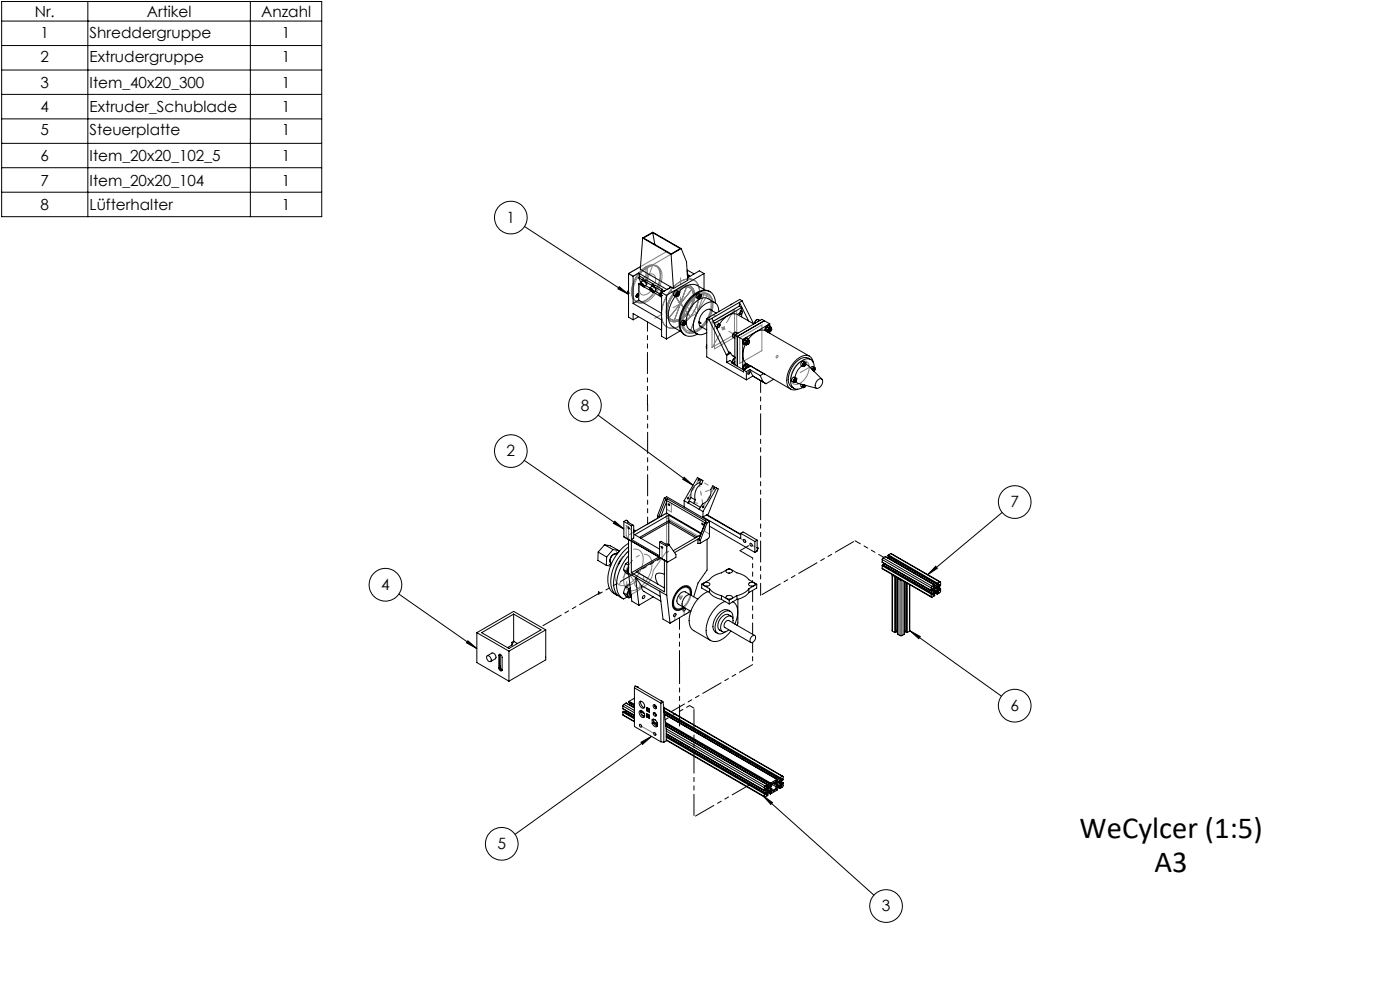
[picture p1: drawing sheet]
<svg xmlns="http://www.w3.org/2000/svg" width="420mm" height="297mm" viewBox="0 0 420 297" stroke-linecap="round" stroke-linejoin="round" font-family="sans-serif">
<defs><g id="words">
<g font-size="9.2">
<text x="323.9" y="251.3">WeCylcer (1:5)</text>
<text x="346.4" y="261.4">A3</text>
</g>
<g font-size="4.7">
<text x="152" y="66.8">1</text>
<text x="174.2" y="123.1">8</text>
<text x="152" y="136.8">2</text>
<text x="303.1" y="152.1">7</text>
<text x="114.4" y="176.9">4</text>
<text x="303.1" y="213.1">6</text>
<text x="149.2" y="254.5">5</text>
<text x="264.5" y="273.2">3</text>
</g>
<g font-size="4.6">
<text x="10.4" y="5.1">Nr.</text>
<text x="44" y="5.1">Artikel</text>
<text x="78.3" y="5.1">Anzahl</text>
<text x="12.2" y="11.3">1</text>
<text x="26.9" y="11.3">Shreddergruppe</text>
<text x="84.6" y="11.3">1</text>
<text x="12.2" y="18.6">2</text>
<text x="26.9" y="18.6">Extrudergruppe</text>
<text x="84.6" y="18.6">1</text>
<text x="12.2" y="26.3">3</text>
<text x="26.9" y="26.3">Item_40x20_300</text>
<text x="84.6" y="26.3">1</text>
<text x="12.2" y="33.7">4</text>
<text x="26.9" y="33.7">Extruder_Schublade</text>
<text x="84.6" y="33.7">1</text>
<text x="12.2" y="40.6">5</text>
<text x="26.9" y="40.6">Steuerplatte</text>
<text x="84.6" y="40.6">1</text>
<text x="12.2" y="48.3">6</text>
<text x="26.9" y="48.3">Item_20x20_102_5</text>
<text x="84.6" y="48.3">1</text>
<text x="12.2" y="55.7">7</text>
<text x="26.9" y="55.7">Item_20x20_104</text>
<text x="84.6" y="55.7">1</text>
<text x="12.2" y="63">8</text>
<text x="26.9" y="63">Lüfterhalter</text>
<text x="84.6" y="63">1</text>
</g>
</g></defs>
<g fill="none" stroke="#808080" stroke-width=".3">
<path d="M195.8 79.5l-2 5.5v-5.1M188.6 82l11.3-6.5 1.4 .7-11.4 6.6zM192 81.4a4.4 4.4 0 0 1 4.9-1.8 4.4 4.4 0 0 1 .8 5.4 7.7 7.7 0 0 1-6 5.7 2.89 2.89 0 0 1-2.3-3.8 10.3 10.3 0 0 1 2.6-5.5zM192.4 81.2a3.7 3.7 0 0 1 4.7-1.2 5.4 5.4 0 0 1-.1 6.3 6.4 6.4 0 0 1-5.5 4.1 3.2 3.2 0 0 1-1.8-4.2 10.1 10.1 0 0 1 2.7-5zM192.7 81.4a4 4 0 0 1 4.8-1.4 4.9 4.9 0 0 1 .4 5.9 7.4 7.4 0 0 1-5.8 5 2.94 2.94 0 0 1-2.2-3.8 10.2 10.2 0 0 1 2.8-5.7zM193.3 83.1a1.98 1.98 0 0 1 3.1-.5 4.5 4.5 0 0 1-3.5 5.8 2.25 2.25 0 0 1-.8-3.3zM194.2 80.2v5M200.8 95.2l6.7-8.4-3.3 4.2 1.9-5.5-4 10.9M201.2 87l5.9 7.9M201.9 86.2a6 6 0 0 1 5.9-2.4 4.5 4.5 0 0 1 1.9 5.4 11.7 11.7 0 0 1-7.2 9.1 3.3 3.3 0 0 1-4.1-3.8 12.4 12.4 0 0 1 3.5-8.3zM202.1 86a5.6 5.6 0 0 1 6-2.1 5.1 5.1 0 0 1 1.5 5.9 11.3 11.3 0 0 1-7.6 8.6 3.3 3.3 0 0 1-3.6-3.8 12.8 12.8 0 0 1 3.7-8.6zM202.7 87.2a3.8 3.8 0 0 1 4.7-1.2 5.1 5.1 0 0 1 .1 6 6.6 6.6 0 0 1-5.7 4.4 3 3 0 0 1-1.8-3.9 9.8 9.8 0 0 1 2.7-5.3z"/>
<path d="M202.8 87.6a3.4 3.4 0 0 1 4.4-1.1 5.3 5.3 0 0 1-.3 6.1 5.1 5.1 0 0 1-5.2 3.3 3.2 3.2 0 0 1-1.3-4.1l1-2.4zM203 87.4a3.2 3.2 0 0 1 4.3-.8 5.8 5.8 0 0 1-.7 6.5 4.8 4.8 0 0 1-5 2.7 3.9 3.9 0 0 1-.9-4.9l1-2zM203.1 86.8a3.3 3.3 0 0 1 4.6-.6 6.4 6.4 0 0 1-.8 6.9 5.4 5.4 0 0 1-5.5 3.2 3.8 3.8 0 0 1-1.2-5 10.2 10.2 0 0 1 2.9-4.5zM207.3 90a4.3 4.3 0 0 1 5.1-1.7 5.1 5.1 0 0 1 .5 6.2 7.7 7.7 0 0 1-6 5.3 3.1 3.1 0 0 1-2.3-4.2 10.3 10.3 0 0 1 2.7-5.6zM207.5 90.1a4.6 4.6 0 0 1 5-1.8 4.5 4.5 0 0 1 1 5.4 8.5 8.5 0 0 1-6 6.2 2.83 2.83 0 0 1-2.8-3.6 10.4 10.4 0 0 1 2.8-6.2zM207.6 90.1a3.8 3.8 0 0 1 4.7-1.3 5.4 5.4 0 0 1 .1 6.3 6.5 6.5 0 0 1-5.6 4.2 2.97 2.97 0 0 1-1.9-3.9 10.1 10.1 0 0 1 2.7-5.3zM209.3 88.6v5.3M211.1 88.4l-4 10.9 2-5.5-4.6 2.7M212.4 88l-3.3 5.8M213.6 96.5l6.7-3.9v7.7l-6.7 3.8zM213.9 94.2l.8 .5M214.2 94.2v.5"/>
<path d="M214.3 96.9l6.7-3.9v7.7l-6.7 3.9zM216.5 98.4h1M216.6 98l.7 .7M217 97.9v1M217.3 98l-.7 .7M221.9 101.2l6.7-3.8v7.7l-6.7 3.8zM224.4 111.7a.37 .37 0 0 1 .4-.4 .37 .37 0 0 1 .3 .4 .37 .37 0 0 1-.3 .4h-.5zM233.1 106.5a.31 .31 0 0 1 .2 .5 .31 .31 0 0 1-.5 .1zM238.9 109.4a2.25 2.25 0 0 1 3.5-.7 5.3 5.3 0 0 1-2.8 6.3 1.71 1.71 0 0 1-1.9-.3 1.71 1.71 0 0 1-.4-1.9l.5-1.8zM242.8 110.1l-2.8 1.6M188.6 158.3l.7 .3M199.6 155l1-.6 9.9 5.7-1 .6z"/>
<path d="M187.1 161l1.5 .8M188.6 160.4l11.4-6.6v11.4l-4 5.8a5.5 5.5 0 0 1-4.2 5.3l-.7-.2-.6-.6-.2-1.2-1.7-2.5v-13.9l-.7-.4v2.9l.7 1.3M190.9 172.7v1.6l-2.9 1.6v-1.6M192 175v1.7l-2.8 1.6v-1.6M193.1 172.6v1.3M197.9 163.6l.7 .4v3.6l1.4 .8M200.1 165.5l.5-.3zM203.6 178.7l1.1-.1-.5 1M203.6 178.7l.8 .5-.2 .4M203.6 177.1a2.08 2.08 0 0 1 3.1-.5 4.5 4.5 0 0 1-3.4 5.8 2.17 2.17 0 0 1-.9-3.3zM203.6 178.7l.6 .9M203.7 176.7a2.13 2.13 0 0 1 3.3-.4 5.1 5.1 0 0 1-3.8 6.5 2.23 2.23 0 0 1-1.2-3.3l.7-1.5z"/>
<path d="M202.4 184.3v1.6l-1.4 .9M205.2 182.7v1.6l1.5-.8M192.2 217.5l4.2 2.5"/>
</g>
<g fill="none" stroke="#000" stroke-width=".3">
<path d="M.5 .5h96v64.4h-96zM.5 13.6h96M.5 6.3h96M26.4 .5v64.4M75.1 .5v64.4M.5 21h96M.5 28.3h96M.5 35.6h96M.5 43h96M.5 50.3h96M.5 57.6h96M157.3 67.9l31.3 20.3"/>
<path d="M192.2 79.9l-3.6 2.1M192.8 71.3l-.7 9.4 9.9 5.8M192.8 71.3l8.5 5M192.8 71.3l3-1.7 8.6 4.9M193.1 71.3l2.7-1.6 8.3 4.8-2.8 1.6zM195.8 69.7l.7 3.6M201.3 76.3l.7 10.2M204.4 74.5l1.6 4 .3 5.5-4.3 2.5M204.4 74.5l-3.1 1.8M185.8 85.9l2.8 2.3-3.2-1.6zM188.5 87l-.1 .5 .2 .3M188.6 87.8h.1"/>
<path d="M188.6 87v.8M188.6 87h-.1M188.6 82v13l1.3 .8M188.6 82l1.3 .8M189.9 95.8v-1.8l8.6 4.9M189.9 82.8v8.1M189.9 90.9l8.6 5M190.9 88.8h.1M190.9 88.9l.3 .2M191.1 88.8h-.2M191.2 88.1l.1 .3M191.2 88.1h.1"/>
<path d="M191.2 88l-.3 .5v.5l.3 .1M191.2 88l.4 .1M191.3 88.4l.3 .2-.4 .5M191.6 81.8l8.5 5M191.6 81.8l-1.7 1M191.6 81.8l.4 1.1M191.6 94.9l-1.7 .9M191.6 83.3l.6 1.4M191.6 83.3l1.1 .6M191.6 83.3l.4-.5 1.1 .7M191.6 85.1l.9 .5M191.6 90l6.9 3.9"/>
<path d="M191.6 85.1v4.9M191.6 90l-1.7 .9M192.2 84.8v.3M192.2 85.1l.6 .7 .5 .1M192.2 84.9h.3a.81 .81 0 0 1 .6 1l-.7-.5zM192.2 84.8l.6-.7 .8 .5 .4 .7-.6 .6M192.2 84.8l.8 .4 .4 .7M192.2 84.8l-.6 .3M192.5 85.4l-.2-.3 .6 .3 .1 .3h-.2M192.5 85.4l.3 .3M192.7 85.2l-.2 .2M192.7 83.9l.1 .2"/>
<path d="M193 85.5l-.2 .2M193.1 83.5l.3 .5-.3 .2M193.1 83.5l-.4 .4M193.2 86l2.2 1.2M193.4 84.3l.1 .2M193.4 84.3l2.1 1.2M193.4 84.3l.4-.4 2.1 1.2M193.6 85.6l1.4 .8M195 86.4v.3M195 86.7l.6 .7 .6 .2M195 86.5l.3 .1a.9 .9 0 0 1 .7 1l-.8-.5zM195 86.4l.6-.6 .7 .3 .5 .8-.6 .7"/>
<path d="M195 86.4l.7 .3 .5 .9M195.3 87l-.1-.3 .6 .4 .1 .2h-.2M195.3 87l.4 .3M195.5 86.8l-.2 .2M195.5 85.5l.1 .3M195.8 87.2l-.1 .1M195.9 85.1l-.4 .4M195.9 85.1l.2 .6M196 87.6l2.2 1.3M196.2 85.6l-.3 .3M196.2 85.9l.1 .3M196.2 85.9l2.1 1.2"/>
<path d="M196.2 85.9l.4-.4 2.1 1.2M196.5 87.2l1.3 .8M197.8 88v.4l.5 .5M197.8 88l.7 .3M198.2 88.7l.3 .2M198.3 87.1l.1 .3M198.4 88.5l-.2 .2M198.5 88.5l-.6-.4a.73 .73 0 0 0 .6 1l-.2-.2M198.5 88.6h.1M198.5 88.6l-.4-.3 .1 .4M198.5 87.7l1.4 .8M198.5 87.7v13.1l1.4 .8"/>
<path d="M198.7 86.7l-.4 .4M198.7 86.7l.3 .6M198.8 87.5l-.4-.1-.6 .6M199 87.2l-.2 .3M199.4 87.1v.1M199.4 87.1h.1M199.9 88.5v13.1M201.3 86.1l-2.8 1.6M202.6 88.8a8.8 8.8 0 0 0-1.6 8.3l1 .9 2.4 1.4M203 88.4l.3 .2M203.1 87.7l.3-.1a.66 .66 0 0 1 .3 .9 .66 .66 0 0 1-.9 .2zM203.2 87.9v.1"/>
<path d="M203.2 88l-.2 .3M203.2 88l.4 .2M203.6 88.2v-.3l-.3-.1-.3 .4v.4h.3M203.6 88.2l-.3 .4M203.7 87.5l.1 .4M203.7 87.5l-.7-.4a.96 .96 0 0 0-.8 1.4l.6 .4M203.7 87.5a.98 .98 0 0 0-.9 1.4M203.7 87.5h.1M203.8 87.9a.9 .9 0 0 1-1 1M204 99.2l-4.1 2.4M205.1 97l.2 .2M205.1 96.6l.4-.2a.55 .55 0 0 1 .1 .7 .55 .55 0 0 1-.7 .2z"/>
<path d="M205.2 96.7l.3 .2M205.5 96.9l-.3-.2-.2 .2 .1 .3h.2M205.5 96.9l-.2 .3M205.6 96.3a.77 .77 0 0 1 0 .8 .77 .77 0 0 1-.7 .4M205.6 96.3h.1M205.6 96.3a.79 .79 0 0 0-.7 1.2M205.6 96.3l-.5-.3a.83 .83 0 0 0-.7 1.2l.5 .3M206.1 82.2l.8 .6M206.1 80.9l2.1 1.2M206.2 81.3l.1 1.9M206.3 82.5l.6 .4M206.3 82.8l.3 .2"/>
<path d="M206.3 83.1h.2M209.6 88.7a.36 .36 0 0 1 .4-.3 .36 .36 0 0 1 .3 .3 .55 .55 0 0 1-.2 .7 .55 .55 0 0 1-.7-.1zM209.7 89.1l.2 .1M209.7 96.6l.3 .2M209.7 96.4l.3 .3M209.8 88.8l.3 .2M210 97.7l2 1.2M210 96.7l.3 .3-.3-.2M210.1 96.6l-.1 .1M210.1 89v-.3h-.3l-.1 .3 .2 .2M210.1 89l-.2 .2M210.2 88.3l.1 .7"/>
<path d="M210.2 88.3h.1M210.2 88.3h-.1a.78 .78 0 0 0-.6 1.2M210.2 88.3l-.5-.3a.79 .79 0 0 0-.7 1.2l.5 .3M210.2 96.7l-.2 .1M210.3 89l-.3 .4-.5 .1M211.2 82l-1.4-.8-3.5 2M211.2 82l-11.3 6.5M211.2 82v4.7M211.6 87l-2.4-1.5a4.7 4.7 0 0 0-5.4 1.8l-.2 .2M212 95.8v.9v-.8M212 95.5v11.5l11.9 6.8M212 95.5l.7 .4"/>
<path d="M212.7 95.9l5.2 10.4M212.8 95l-.3 .2M212.9 92.7l2 1.1M213 87.5a4.4 4.4 0 0 0-5.4 1.2 10.9 10.9 0 0 0-3.6 10l.8 1.2 .8 .5M213.5 95.4l-.8 .5M213.5 95.4l5.2 10.4M213.6 93.1a1.86 1.86 0 0 0-2.8 .7 3.2 3.2 0 0 0-.5 4.2l.4 .1M214.2 96.8l.1 .1M214.3 96.9v.1M214.5 90.7l-2.1-1.2a4 4 0 0 0-4.6 1.9 6.4 6.4 0 0 0-1.4 7l2.7 1.7M214.6 90.8a3.2 3.2 0 0 0-1.5-3.3 3.2 3.2 0 0 0-3.7 .3 11.2 11.2 0 0 0-5.2 10.6 3.1 3.1 0 0 0 5 1.7M214.8 97.9l.5 .2-.2 .4"/>
<path d="M215.5 97.4l.3-.1a.4 .4 0 0 1 .1 .5 .4 .4 0 0 1-.6 .1zM215.6 93.4a2.41 2.41 0 0 0-1.1-2.7 2.41 2.41 0 0 0-2.9 .4 7.9 7.9 0 0 0-3.4 7.8 2.33 2.33 0 0 0 3.8 .8M216 97.5v-.3a.57 .57 0 0 0-.7 .2 .57 .57 0 0 0 .1 .8l.3-.1M219.5 91.2l-.3 .1M220.8 99.6a.95 .95 0 0 0-.9 .5 .95 .95 0 0 0 .1 1M220.8 99.6a.97 .97 0 0 0-.8 1.5M220.8 99.6l.4 .2M221.4 99.8l-.7 .5M221.5 94l.5 .3M221.8 90.6l-8.3 4.8M221.8 90.6v1.2M221.8 90.6l2.8 5.6"/>
<path d="M222.1 93l.5 .2M222.3 93.4h.2a.4 .4 0 0 1 .1 .5 .4 .4 0 0 1-.6 .1zM222.5 92.2l-.7-.4-7.8 4.5M222.5 92.2l-8.2 4.7M222.5 92.2v1M222.5 94.1v.9M222.6 90.2l3.5 6.9-4.8-2.8a3.6 3.6 0 0 0-4.2 1.3l-1.2 1.5-.5-.3M222.6 90.2l-.7-.5-9.9 5.8M222.6 90.2l-.8 .4M222.7 93.6v-.3a.57 .57 0 0 0-.7 .3 .57 .57 0 0 0 .1 .7l.3-.1M227.5 95.8a1.04 1.04 0 0 0-1.1 1.1M227.5 95.8a1 1 0 0 0-1.1 1.1"/>
<path d="M227.5 95.8l.4 .2M228.1 96l-.8 .4M229.3 96.1l-.7-.4-8.1 4.7M229.3 96.1l-8.1 4.7M229.3 96.1l1.6 .9M229.7 98.8l.8 .8M229.7 98.8l.5 .3M229.8 99.3l13.1 7.4M230 98l-.3 .8M230 98l.5 .2M230.1 99.3h-.1M230.2 99.1l.3 .5"/>
<path d="M230.5 98.2l-.3 .9M230.8 97.5a1.14 1.14 0 0 0-1.2 1.6 4.7 4.7 0 0 0-5.1 2.6M230.9 99.3l-.4 .3M230.9 97l-8.1 4.7M230.9 97v.6M230.9 99.3v.6M231 97.8a.86 .86 0 0 0-1-.1 .86 .86 0 0 0-.4 .9l.1 .6M231.2 97.9l-.7 .3M231.2 97.9l.3 .6M231.2 97.9l-.5-.3-.7 .4M231.2 98.6a.3 .3 0 0 1 .2 .4 .3 .3 0 0 1-.5 .1zM231.4 98.5a.51 .51 0 0 0-.8 .1 .51 .51 0 0 0 .3 .7"/>
<path d="M231.4 98.5v-.2a.65 .65 0 0 0-.9 .2 .65 .65 0 0 0 .3 .9l.1-.1M231.5 98.8v-.3a.47 .47 0 0 0-.6 .2 .47 .47 0 0 0 .1 .6h.2M212 103.4v.9v-.8M217.9 106.3l.1 .2M218 106.5v2.1M218 108.6l5.1 2.9v-.6M218.5 105.3l.5 .3M218.7 105.8l-.8 .5M219 105.6l.2 .2M219 105.6l-.3 .2M219.2 105.8l.6 .8 .7 .4M219.2 105.8l-1.2 .7"/>
<path d="M219.7 106.5l.8 .5M219.7 108.5l.2 .4 .4 .1-.3-.2M219.7 108.5l-.7-.4-1 .5M219.7 108.5l-.3 .2 3.7 2.2M219.8 108.4h-.1M220 101.1l.3 .2M220.4 107.2l.1 .1M220.4 107.2v.1M220.5 108.3v.9M220.5 100.6v.9M220.5 107.3a1.03 1.03 0 0 0-.5 1.5M220.5 107.2h-.1"/>
<path d="M220.5 100.4l.7 .4M220.5 100.4v8.9M220.5 107.3l-.7 .8 .2 .7M221.2 100.8v8.9M221.2 100.8l1.6 .9M222.8 101.7v9M223.1 110.9l.8 .5M223.1 102.7l.3 .4M223.1 110.3l.2 .4M223.1 102.7l.5 .2M223.4 101.8l-.3 .9M223.4 109.5l-.3 .8"/>
<path d="M223.4 101.8l.5 .3M223.4 103.1l.5 .3M223.4 109.5l.5 .2M223.6 102.9l.3 .5M223.6 103.3a4.9 4.9 0 0 0 .1 5.5l.2 .1a1.11 1.11 0 0 0-.9 .7 1.11 1.11 0 0 0 .2 1.2 1.2 1.2 0 0 1 .8-1.8M223.9 102.1l-.3 .8M223.9 109.7l-.3 .9-.5-.3M223.9 111.4v2.4M224.2 109.1l13 7.5M224.2 101.4a1.05 1.05 0 0 0-1.2 .5 1.05 1.05 0 0 0 .2 1.2M224.3 103.1l-.4 .3M224.3 109.2l.1 .1"/>
<path d="M224.3 110.2l.4-.2-.4-.1-.4 .5M224.4 101.6a.99 .99 0 0 0-1.2 .2 .99 .99 0 0 0-.1 1.2l.3 .1M224.5 102.5l.2-.1a.33 .33 0 0 1 .1 .5 .33 .33 0 0 1-.5 0zM224.5 111.5l.3-.1a.4 .4 0 0 1 0 .5 .4 .4 0 0 1-.4 .2zM224.5 101.7l-.6 .4M224.5 101.7l.3 .6M224.5 101.7l-.5-.2-.6 .3M224.5 109.4l-.6 .3M224.5 109.4l.4 .5M224.5 109.4l-.5-.3-.6 .4M224.8 102.3a.5 .5 0 0 0-.8 .1 .5 .5 0 0 0 .3 .7M224.8 102.3a.49 .49 0 0 0-.6-.4 .49 .49 0 0 0-.4 .6v.7h.5"/>
<path d="M224.8 109.9a.49 .49 0 0 0-.6-.3 .49 .49 0 0 0-.4 .5l-.1 .4M224.9 102.6l-.1-.2a.42 .42 0 0 0-.5 .2 .42 .42 0 0 0 .2 .5h.1M224.9 110.8l3.2 1.8M224.9 110.8l-1 .6M224.9 110.8l.9 1.9M225.1 109.7l-2 1.2M225.2 109.7l.2 .1M225.2 109.7h.1M225.8 112.7l3.2 1.8M225.8 112.7l-1.9 1.1M225.8 112.7l4 2.3M227 110.8l.4 .1"/>
<path d="M227.3 110.9l-.3-.2 2.1 1.3M228.1 112.6l.9 1.9M229 114.5l.8 .5M229.1 112l.4 .1M229.1 112l-1 .6M232.1 113.7l-2.3 1.3M238.3 114.1l.3 .2M238.4 113.6l.3-.2a.53 .53 0 0 1 .2 .8 .53 .53 0 0 1-.8 .1zM238.5 113.8l.3 .2M238.8 114.3l.6 .6 5.6 1.5M238.8 114l-.3-.3-.2 .3v.3h.3M238.8 114l-.2 .3"/>
<path d="M238.8 113.4l.1 .6M238.8 113.4h.1M238.8 113.4a.79 .79 0 0 0-.7 1.2M238.8 113.4l-.5-.3a.83 .83 0 0 0-.7 1.2l.5 .3M238.9 114l-.2 .4-.6 .2M240.3 115.1v.6l.6 .5M240.6 109.6a4.9 4.9 0 0 0-2.1 3.6M240.9 115.3l-.2 .5 .2 .4M241.1 115.3a.48 .48 0 0 0 0 .9l.6-.7-.4 .6-.4 .1M241.1 115.7l.2 .1M241.1 109.4l.2 .1M241.1 108.9l.4-.2a.53 .53 0 0 1 .1 .7 .53 .53 0 0 1-.7 .2z"/>
<path d="M241.2 115.4l-.1 .5 .2-.1M241.2 115.4l.3 .2M241.2 109l.3 .2M241.5 115.6l-.2 .2M241.5 115.4v.2M241.5 109.2l-.2-.2-.2 .3v.2h.2M241.5 109.2l-.2 .3M241.6 108.6l.1 .7M241.6 108.6h.1M241.6 108.6a.79 .79 0 0 0-.7 1.2M241.6 108.6l-.5-.3a.83 .83 0 0 0-.7 1.2l.5 .3M241.7 109.3l-.4 .4-.4 .1"/>
<path d="M241.7 109.3l.7 .2 4.2 4.2M243.2 107.8a3.2 3.2 0 0 0-4.5 .9 6.5 6.5 0 0 0-1.8 6.7l1.3 1M243.7 110.8v-.1a.37 .37 0 0 1 .5-.4 .37 .37 0 0 1 .2 .5l-.2 .4M243.9 111l.2 .1M244 108.6a2.36 2.36 0 0 0-1.5-2 2.36 2.36 0 0 0-2.5 .4 7.9 7.9 0 0 0-3.6 8.8 2.18 2.18 0 0 0 2.9 .9M244 110.6l.3 .2M244 111.1h.1M244.3 110.1a2.17 2.17 0 0 0-1.1-2.4 2.17 2.17 0 0 0-2.6 .4 7.2 7.2 0 0 0-3.2 7.3 2.1 2.1 0 0 0 3.4 .7M244.3 110.8l-.3-.2-.2 .3M244.3 110.8l-.2 .3M244.3 110.2l.2 .4-.3 .7M244.3 110.2h.1"/>
<path d="M244.3 110.2l-.6-.3-.5 .3M244.3 110.2l-.5 .1-.2 .4M245.1 114.1a.86 .86 0 0 1 .9-.6 .86 .86 0 0 1 .8 .7 1.83 1.83 0 0 1-2 2.1 1.84 1.84 0 0 1 .3-2.2zM157.3 138l29.8 20.5M179.4 124.4l28.5 21M184.4 156.2l2.7 2.3-3.1-1.7zM187.1 156.3v4.6M187.1 156.3l2.3 1.3M188.3 156.1l-.4-.2-.8 .4M188.3 156.1l-.1 .3 1.6 .9M188.3 156.1l.4 .6M188.4 158l.4 .5-.3-.1z"/>
<path d="M189.4 157.6v4.1M189.8 157.3l.3 .2v3.8l-.7 .4M189.8 157.3l-.4 .3M190.1 159.1l.2 .3M190.1 158.7l.2 .3M190.3 159.4l-.2 .1M190.3 159v.4M197.2 154.5l.5 .3M197.2 154.5v.9M197.7 154.8l.2 .1-7.3 4.3-.3-.2M198.3 154.8h-.6M199.3 149.3l.4 .2"/>
<path d="M199.3 149.3l.7-.4 12.8 7.4M199.3 149.3l-2.1 5.2M199.7 149.5l-2 5.3M199.8 149.9l11.8 6.8M199.8 149.9l.2 .5M200 150.4v3.4M200 153.8l10.3 6M200 153.8l-1.7 1M200 150.4l-1.7 4.4M200.2 149.5h-.5M200.2 149.5l11.5 6.7M200.2 149.5l-.4 .4"/>
<path d="M200.6 154.4l-10.2 5.9 7.5 4.3M200.6 154.4l9.7 5.5M200.6 154.4v8.8M205.2 143l2.7 2.4-3.1-1.8zM205.2 150v1.9M205.2 150l1.2 .7M206.4 150.7l3.4 1.9M206.4 150.7l.7-.4 3 1.7M207.3 149.1l-.9 1.6M207.3 149.1l1.3 .7M208.6 149.8l-.5 1.1M209.8 152.6l1.1 .7"/>
<path d="M209.9 144.7a4.1 4.1 0 0 0-2.6 4.4M209.9 144.7l.6 .3M210.4 143.8l-1.2-.7-4 6.9M210.4 143.8l-.5 .9M210.4 143.8l.5 .2-.4 1M210.5 145a4.2 4.2 0 0 0-1.9 4.8M210.6 156.8l.3 .5-.3-.1zM210.9 153.3v1.6M210.9 154.9l11.2 6.5M211.6 156.7l-1.9 5M211.7 156.5l-2 5.2M211.7 156.5l.4 .2"/>
<path d="M211.7 156.2l-.1 .5M211.7 156.2v.3M211.9 154.3l10.3 5.8M211.9 154.3l-1 .6M211.9 154.3l10.3 5.9M212.1 156.7l-2 5.3M212.8 157.7l13.6 7.9M212.8 156.3l-.7 .4M212.8 156.3v4.6l-.3 .5-2.4 1.4M215 146.3l-1.1-.7-.6 1a4.2 4.2 0 0 1-2.6 4.5l-.9 1.5M215 146.3l-4.1 7M215 146.3l.5 .2-3.2 7.9"/>
<path d="M222.2 159.8l.9-.3 4.1 2.4M222.2 159.8v1.5M222.2 159.8l4.2 2.5M300.6 153.6l-22.4 18.7M119.7 178l23.4 16.4M179.5 165.4l2.5 1.5M179.5 165.4l-.1 2.6 2.5 1.4M181.4 163.3l-1.9 2.1M181.4 163.3l2.5 1.4M181.4 163.3l1.7 .3 2.6 1.4M181.9 169.4l1.3 .2M182 166.9l-.1 2.5"/>
<path d="M182.7 169.1l.6 .3M183.3 168.8l.2 .1M183.9 164.7l-1.9 2.2M183.9 164.7l1.8 .3M184.9 165.4l.5 .3M184.9 166a1.78 1.78 0 0 0-1.6 .9 1.78 1.78 0 0 0 0 1.9M184.9 166a1.87 1.87 0 0 0-1.6 2.8M184.9 166l.2 .1M185.7 165v.3M186.2 168l-.5 1M187 170.7l.7 1 .9 .5M187 177.7l.7 .9 1 .6"/>
<path d="M187 170.7l1 .6M187 177.7l1 .5M187.1 160.9l12.9 7.4M187.1 160.9l1.5 .8M187.7 168.9l-.7 1.8M187.7 175.9l-.7 1.8M187.7 168.9l.9 .5M187.7 175.9l1 .5M188 171.3l.6 .8M188 178.2l.7 1M188.6 169.8l-.6 1.5M188.6 170.2a1.42 1.42 0 0 0 0 1.6"/>
<path d="M188.6 161.7h.1M188.6 162.8a13.4 13.4 0 0 0-6.1 12.4 4.1 4.1 0 0 0 2.6 3.2M188.6 163.9a13.7 13.7 0 0 0-5.2 11.9 3.3 3.3 0 0 0 2 2.7M188.6 166.6a12.5 12.5 0 0 0-3.4 10.7l.8 1.3 1.1 .9 1.1-.6M188.6 165.1a12.9 12.9 0 0 0-4.2 11.7l.7 1.3 1.7 1.3M188.6 161.7l.8 .5v9.5M188.6 171.8l2.1 1.2M188.6 161.7v10.1M188.6 171.8l.9 8.4 2.2 1.2M188.6 168.4l-.9 .5M188.7 176.4l-.7 1.8M188.9 175.1l-1.2 .8"/>
<path d="M189.1 176.2l-.4 .2M189.1 176.4a1.7 1.7 0 0 0-.3 2.5l.6-.1-.7 .4M189.2 176.9a1.04 1.04 0 0 0-.2 1.5M189.2 177a.73 .73 0 0 0-.4 .7 .73 .73 0 0 0 .5 .7M189.2 177.4l-.1 .7 .2 .2M189.4 161.7l8.5 4.9v-4.1M190.7 173l7.2 4.2M190.7 173l1.7 2.5M190.7 173l1 8.4M192.4 175.5l.1 .8 .5 .9 5.3 3M192.4 175.5l5.7 3.2M192.9 178.6l.3-.1a.47 .47 0 0 1 .2 .6 .47 .47 0 0 1-.7 .2z"/>
<path d="M196 178.9l-4.3 2.5M197.7 166.9l-8.3 4.8M197.9 162.5l.4-.3 1.5 .9 .9 .2M197.9 162.5l2.1 1.2M197.9 177.2l2.1 1.2M197.9 177.2l1 8.4 2.1 1.2M198.1 167.1l-7.2 4.2 8.4 4.9M198.4 163.8l.3 .1 .1 .4-.3-.1zM199.3 172.1a1.85 1.85 0 0 0-2.6 .3l.1 1.4 .6 1.3M199.3 175.9l-.1 .2M200 168.3h.1M200 163.7v14.7"/>
<path d="M200 168.3l-.7-.4v9.5l-9.9-5.7M200 178.4l1 8.4M200.7 163.3l-.7 .4M200.7 163.3l2.1 2.9v.8l-2.5 1.4-.3-.1M203.4 176.9a2.44 2.44 0 0 1 3.6-.8l.4 1.1v1.2a1.67 1.67 0 0 0-2.4 1.2 1.63 1.63 0 0 0 .2 2.5 1.97 1.97 0 0 1-3.3-.2 5.5 5.5 0 0 1 1.5-5zM206.2 175.9l.2 .1M207.2 178.3l2.1 1.3M208.7 161.2l-8.1-4.7-8.3 4.8M209.1 160.9l-8.5-4.9-8.8 5.1M209.4 162.9h.1M209.4 161.6l.3 .1M209.4 161.6l-7 4"/>
<path d="M209.4 161.6v1.3M209.7 161.7l.4 .3M210.1 162v.8M210.1 162.8l-.7 .1M210.1 160.3l-8.1 4.8M210.5 175.1l2.4-1.4a5.9 5.9 0 0 1 3.5-2l2.4-1.3 2.3 1.3a5.9 5.9 0 0 1 3.5 2l2.4 1.4M210.5 175.1l2.4 1.4M210.5 175.1v1.1l2.4 1.4M211.1 174.8a1.2 1.2 0 0 1 1.9 .4 1.09 1.09 0 0 1-1.1 .5 1.09 1.09 0 0 1-.9-.7zM211.8 175.7h.3M212.1 161.6v9.2l-2.7 3.9-1.3 4.2M212.4 177.3a9.6 9.6 0 0 0-5.4 10.2l.9 1.4 5.3 3.1"/>
<path d="M212.9 176.5a5.9 5.9 0 0 0 3.5 2M212.9 177.6a5.9 5.9 0 0 0 3.5 2M212.9 176.5v1.1M216.4 178.5l2.4 1.3M216.4 179.6l2.4 1.4M216.4 178.5v1.1M217.9 178.7a1.16 1.16 0 0 1 1.8 .4 1.09 1.09 0 0 1-1 .5 1.09 1.09 0 0 1-.9-.7zM217.9 170.9a1.18 1.18 0 0 1 1.8 .3 1.09 1.09 0 0 1-1 .6 1.09 1.09 0 0 1-.9-.7zM218.6 179.6h.3M218.6 171.8h.3M218.8 179.8v1.2M221.1 178.5l-2.3 1.3"/>
<path d="M221.1 179.6l-2.3 1.4M221.1 178.5v1.1M221.4 179.6v7.1l-.3 .7M222.2 161.3l-.1 .1M223 161.7a.52 .52 0 0 1 .6 .3 .52 .52 0 0 1-.1 .6l-.5-.4zM224.6 176.5a5.9 5.9 0 0 1-3.5 2M224.6 177.6a5.9 5.9 0 0 1-3.5 2M224.6 176.5v1.1M224.7 174.8a1.2 1.2 0 0 1 1.9 .4 1.09 1.09 0 0 1-1.1 .5 1.09 1.09 0 0 1-.9-.7zM225 162.8a.52 .52 0 0 1 .6 .3 .52 .52 0 0 1-.1 .6l-.5-.4zM225.4 175.7h.3M226.4 162.3v3.3"/>
<path d="M227 165.2l-.6 .4M227 175.1l-2.4 1.4M227 175.1v1.1l-2.4 1.4M227.2 164l.1 .1M227.2 161.9l-.8 .4M227.2 161.9v2.6l.1-.1M227.2 164.1h.1M227.2 164.1l.1 .3M227.3 164.1l.1 .3M227.3 164.4h.1M227.3 164.4l-.3 .8M227.4 164.4l-.4 .8"/>
<path d="M264.7 168.5l14.7 8.6M264.7 170.3l14.7 8.7M264.7 167.7l14.7 8.5M264.7 168.5l14.7 8.4M264.7 167.7v.8M264.7 169.5v.8M264.7 169.5l14.7 8.5M264.7 170.3l14.7 8.5M264.8 169.4l-.1 .1M264.8 169.4l14.7 8.4M264.9 169.3h.1M264.9 169.3l14.7 8.5"/>
<path d="M264.9 169.3l-.1 .1M264.9 167.2l-.2 .5M264.9 167.2l14.7 8.5M265.4 169.1l-.2 .4M265.4 169.1l14.7 8.5M265.5 169l-.1 .1M265.6 166.8l14.8 8.5M265.6 166.8l-.7 .4M265.6 166.8l14.7 8.5M266.4 166.6h.1M266.4 166.6l14.7 8.5M266.4 166.5l14.7 8.5"/>
<path d="M266.4 166.5v.1M266.5 166.3l-.1 .2M266.5 167.2v.1M266.5 166.3l14.7 8.5M266.5 167.2l14.7 8.5M266.7 166.8l-.2 .4M267.2 165.9l14.9 8.5M267.2 165.9l-.7 .4M267.2 165.9l14.7 8.5M267.6 172.3l.2 16.9M267.7 172.2l.1 .2M267.8 172.4l.6 .4"/>
<path d="M267.8 172.4v16.8M268.4 172.8h.2M268.4 172.8v16.8M268.6 172.8v16.8M269.2 173.1v16M269.3 173.3v16.8M269.3 173.4l.7 .3M269.4 173.2l-.1 .2M270 173.7l.4 .1M270 173.7v16.8M270.6 173.9v16.6M271.3 174.3v15.8"/>
<path d="M271.4 174.4v14.7M271.9 174.6v14.9M272 174.7v14.9M272.2 174.8v14.8M272.8 175.2v14M272.9 175.3v13.7M279.4 176.2v.7M279.4 178v.8M279.5 177.8l-.1 .2M279.6 177.8h.1M279.6 177.8h-.1M279.6 177.8v.4l.2-.1"/>
<path d="M279.6 176.8l.6 .4M279.6 178l.2 .1M279.6 175.7l-.2 .5M279.6 176.5l.6 .3M280 178.4h.1M280 175.8l.6 .4M280.1 177.6l-.3 .5M280.2 177.2l-.1 .4M280.2 176.8l-.5-.4-.1 .5h-.2M280.2 176.8v.4M280.3 175.3l.1 .2-.4 .5 .6 .2M280.3 175.3l-.7 .4"/>
<path d="M280.3 175.6l.6 .4M280.4 178.3h.1M280.4 178.3l-.3-.2 .3 .2M280.4 177.6l.8 .4M280.4 178.3l-.3 .1M280.4 177.6l.7 .4M280.4 178.3v.3l-.8 .4-.2-.2M280.5 177.5l.6 .4M280.5 177.4l.7 .4M280.6 176.4l.3-.1a.35 .35 0 0 1 .1 .5 .35 .35 0 0 1-.5 .1zM280.7 169.7l.5 .6-3 2zM280.8 177.3l.6 .3"/>
<path d="M280.9 176l-.3 .2M281.1 175l.5-.1v.2M281.1 177.9v.1M281.2 177.8l-.1 .1M281.2 175.7l-.3 .3M281.2 174.8l-.1 .2M281.3 176.1l.6 .4M281.3 176.5l.6 .3M281.3 176l.7 .4M281.3 175.9l.9 .5M281.3 175l.3 .1M281.3 175.9l.7 .5"/>
<path d="M281.4 177.6l.2-.3-.6-.1-.6 .4-.3 .8M281.4 177.6l-.2 .2M281.6 175.1l-.4 .6M281.6 175.4l.3 .2M281.8 175.2h.1M281.9 174.4l.3 .1v.9l-.3 .2M281.9 175.2h-.1l-.5 .9v.7l.5 .3 .1-.3M281.9 174.4l-.7 .4M281.9 175.2v.4M281.9 176.5v.3M282 176.4l-.1 .1M282 176.4l.2 .8-.2 .4-.9 .4"/>
<path d="M282 176.4h.1M140.4 192l2.7 2.4-3.2-1.8zM143.1 189.6l9.6 5.6M143.1 189.6v9l9.6 5.5M144.5 189.6l9.6-5.6 8.2 4.8-9.6 5.5zM146.1 196.6a1.06 1.06 0 0 1 1.1 .5 1.06 1.06 0 0 1-.2 1.2 1.29 1.29 0 0 1-.9-1.7zM146.2 196.5l1.4-.8a1.16 1.16 0 0 1 1 1.7l-1.4 .9M149.6 196.4l.1-.2a.64 .64 0 0 1 .7 .1 .64 .64 0 0 1 .2 .7v3.9a.66 .66 0 0 1-.7 0 .66 .66 0 0 1-.3-.7M149.6 196.4v3.8M149.9 196.3l-.3 .1M149.9 196.3v3.7M149.9 196.1v.2"/>
<path d="M150 199.6l.6 1.2M150 196.1v3.5M150 199.6l-.1 .1M152.7 195.2v8.9M153.6 193.3l-1.3 .8M154.1 192.2h.1M154.1 184v8.2M154.1 192.2l-.5 .3v.8M154.1 192.2l1.1 .7M154.1 192.2l-.5 1.1M163.7 188.8v9l-11 6.3M163.7 188.8l-11 6.4"/>
<path d="M163.7 188.8l-9.6-5.6-11 6.4M202.3 184l.2-.1a.43 .43 0 0 1 .2 .6 .43 .43 0 0 1-.7 .1zM202.5 182.3l.2 .2M205.1 182l-1.6-.9a2.51 2.51 0 0 1 1.5-3.8h.5l1.7 1a1.73 1.73 0 0 0-2-2.4 5 5 0 0 0-2.8 6.2 1.83 1.83 0 0 0 2.6-.1l2.3 1.2M205.1 182.3l.3-.1a.47 .47 0 0 1 .1 .6 .47 .47 0 0 1-.6 .2zM206.8 183l-.1 .5-5.7 3.3M217.5 180.3a9.7 9.7 0 0 0-5.4 10.1 2.71 2.71 0 0 0 4.3 1.3l1.9-1.5 1-1.1M219.1 183.2a2.74 2.74 0 0 0-4.1 1.3 3.7 3.7 0 0 0-.3 4.9l.6 .4M219.4 184.7l-.9-.5a3.1 3.1 0 0 0-3.2 3.4l.2 .9 1.2 .8M219.8 186.7a1.34 1.34 0 0 0-.3-1.9 1.34 1.34 0 0 0-1.9 .4 3.2 3.2 0 0 0-1 4 1.58 1.58 0 0 0 2-.5M219.9 185.4a1.72 1.72 0 0 0-.7-2.1 1.72 1.72 0 0 0-2.2 .2 5.3 5.3 0 0 0-2.3 5.7 1.72 1.72 0 0 0 2.9 .2M219.9 180.4v-.1a4.3 4.3 0 0 1 1.1 5.2l-.5 1.5"/>
<path d="M225.5 190.8a.69 .69 0 0 1 1-.3 .69 .69 0 0 1 .1 1.1 .98 .98 0 0 1-1.6 .7v-.7zM226.4 190.5l-7.7-4.5a1.4 1.4 0 0 0-1.2 2.1l7.7 4.4M267.8 189.2l.6 .4M268.4 189.6h.2M268.7 189.1h.5M269.2 189.1h.1M269.3 190v.1M269.3 190.1l.7 .4M270 190.5h.6M271.3 190.1l-.7 .4M271.3 190v.1M271.3 189.1h.1"/>
<path d="M271.4 189.1h.5M271.9 189.5h.1M271.9 189.5l.1 .1M272 189.6h.2M272.8 189.2l-.6 .4M272.9 189l3.2 1.8-.5 .6zM272.9 189l-.1 .2M272.9 189l27.5 19.6M149.9 200l.1 .5 .6 .5M149.9 200l-.3 .2M186.9 212.4l3.4 2M186.9 214.2l3.4 2.1"/>
<path d="M186.9 211.6v.8M186.9 213.4v.8M186.9 211.6l3.4 2M186.9 212.4l3.4 1.9M186.9 213.4l3.4 2M186.9 214.2l3.4 2M187 213.3l-.1 .1M187 213.3l3.3 1.9M187.1 213.2l3.2 1.8zM187.1 213.2l-.1 .1M187.1 211.1l-.2 .5M187.1 211.1l3.2 1.8"/>
<path d="M187.6 213l-.2 .4M187.6 213l2.7 1.5M187.7 212.9l-.1 .1M187.8 210.7l2.5 1.4M187.8 210.7l-.7 .4M187.8 210.7l2.5 1.5M188.6 210.5h.1M188.6 210.5l1.7 1M188.6 210.4v.1M188.6 210.4l1.7 .9M188.7 210.2l-.1 .2M188.7 211.1v.1"/>
<path d="M188.7 210.2l1.6 .9M188.7 211.1l1.6 .9M188.9 210.7l-.2 .4M190.3 206.2l8 4.5M190.3 206.2v11.5l8 4.6M190.3 209.3l-1.6 .9M191.2 205.9h.1M191.2 205.9l7.1 4.1M191.2 205.9l-.7-.3-.2 .6M191.9 210.3a1.23 1.23 0 0 1 1.3 .6 1.23 1.23 0 0 1-.2 1.4 1.5 1.5 0 0 1-1.1-2zM191.9 213a1.31 1.31 0 0 1 1.3 .6 1.31 1.31 0 0 1 0 1.4 1.41 1.41 0 0 1-1.3-2zM191.9 217.1a.44 .44 0 0 1 .6 .3 .44 .44 0 0 1-.3 .5l-.4-.4z"/>
<path d="M192.2 213.2l1.1 .6M192.2 213.3l1.1 .6M192.2 213.1l.9 .5M192.2 210.1a1.67 1.67 0 0 0 1.1 2M192.2 212.9a1.63 1.63 0 0 0 1.1 1.9M192.5 214.2l.9 .5M194 213h.1M194 214.8h.1M194 212l.8 .5v1l-.8-.5zM194 213.9l.8 .4v1l-.8-.5zM194 214.8l.8 .5M194.4 212.7l-.4 .3"/>
<path d="M194.4 212.7l.4 .3M194.4 212.2v.5M194.4 214.1v.5l-.4 .2M194.4 214.3l.4 .3M194.8 214.7l-.4-.2 .4 .3M195.7 215.7a1.04 1.04 0 0 1 1.5 .9v1.1a1.11 1.11 0 0 1-1.5-.9M195.7 215.7v1.1M195.9 215.5l-.2 .2M196 213.7a.5 .5 0 0 1 .6 0 .5 .5 0 0 1 .2 .5v.4a.53 .53 0 0 1-.5 0 .53 .53 0 0 1-.3-.5M196 213.7v.4M196.1 211.2a.69 .69 0 0 1 .7 .4 .69 .69 0 0 1-.3 .8 .94 .94 0 0 1-.4-1.2zM196.1 216.6l.5 .7 .6 .3"/>
<path d="M196.1 216.6l-.4 .2M196.1 215.5v1.1M196.1 216.3l1.1 .6M196.1 216.6l1.1 .6M196.2 219.5a.44 .44 0 0 1 .5 .3 .44 .44 0 0 1-.3 .6l-.3-.5zM196.2 215.6l.4 .2M196.3 213.6l-.3 .1M196.4 211.2l.1 .6 .4 .4M196.4 211.3l.3 .2M196.4 213.8l.4 .5M196.4 213.8l-.4 .3M196.4 213.6v.2"/>
<path d="M196.4 211.6l.5 .3M196.5 211.8l.4 .2M198.3 210h.1M198.3 210.7v11.6M198.3 210l.6 .4M198.9 210.4l.2 1.6M198.9 210.4l-.6 .3M199.1 212l35.8 20.7M199.1 212v10.5M199.1 212l.8 6.8v3.2l-.8 .5M199.2 212.2l35.5 20.5M199.2 213l34.8 20"/>
<path d="M199.3 213.4l34.6 20M199.3 213.3l34.6 20M199.4 214l34.6 19.9M199.4 214.1l33.8 19.5M199.4 214.1l33.7 19.5M199.6 216.5l31.6 18.2M199.7 216.7l31.4 18.2M199.7 217.6l30.6 17.6M199.7 217.6l30.5 17.6M199.7 217.4l31.5 18.2M199.8 218.4l29.8 17.2M199.9 219.9l29.4 17"/>
<path d="M199.9 219.1l29.4 17M192.3 222.5l3.1-1.8-2.6 2.4zM195.4 220.7l-40.9 29.3M198.3 222.3l.8 .2M199.9 220.6l29.6 17.1M199.9 221.9l29.5 17M199.9 221l29.4 16.9M199.9 220.7l29.5 17M199.9 221.7l29.4 17M199.9 220.1l30.2 17.4M228.8 238.4l2.9 2.1-.5 .6zM228.8 238.4l33.4 29.9"/>
<path d="M229.3 236.1v.8l.3-.1 .1-.6 .5 .5M229.3 237.9v.8M229.4 237.7l-.1 .2M229.5 237.7l.1 .4 .1-.1M229.5 237.7h-.1M229.6 236.7l.6 .4M229.6 237.9l.1 .1M229.6 235.6l-.3 .5M229.6 236.3l.6 .4M229.9 238.3h.1M229.9 235.7l.6 .4M230 238l.3 .2"/>
<path d="M230.1 237.5l-.4 .5M230.2 237.1l-.1 .4M230.2 236.7v.4M230.2 235.2l.2 .2-.5 .5 .6 .2M230.2 235.2l-.6 .4M230.2 235.5l.7 .4M230.3 238.2v.2l-.7 .5-.3-.2M230.3 238.2l-.3 .1M230.4 237.4l.7 .4M230.5 237.3l.6 .4M230.6 236.3l.2-.1a.36 .36 0 0 1 .1 .5 .36 .36 0 0 1-.5 0zM230.8 237.1l.6 .4"/>
<path d="M230.9 235.9l-.4 .2M231.1 235h.1M231.1 235l-31.4-18.1 31.4 18.1M231.1 237.9l-.8-.4 .8 .4M231.1 234.9v.1M231.1 237.8v.1M231.1 237.7v.1M231.1 235l.3-.2 .1 .2M231.2 235.6l-.3 .3M231.2 234.7l-.1 .2M231.2 236.2l1.1 .7M231.3 234.9l.2 .1"/>
<path d="M231.4 237.5l.1-.2-.4-.3-.6 .3-.6 .9 .1 .1M231.4 237.5l-.3 .2M231.5 235l-.3 .6M231.7 235.1l1.2 .8M231.9 234.8l1.1 .6M232.1 234.5l.9 .6M232.7 236.6l.1 .1M232.8 234.1l.6 .4M232.8 236.4l.4 .1M232.9 236.3l.3 .2M232.9 235.9l-.6 1M233 235.4l-.1 .5"/>
<path d="M233 235.1l-.1-.3-.7-.4-.9 1.4v.9l.7 .4 .3-.2M233 235.1v.3M233 233.9l.7 .3M233.1 233.6l.1 .2-.5 .5 .7 .2M233.1 233.6l-1.9 1.1M233.1 235.9l.8 .4M233.2 236.5l-.1 .4-2 1M233.2 236.5l-.4 .2M233.2 235.8l.7 .5M233.2 235.8l.7 .3M233.3 235.7l.6 .3M233.3 234.8l.3-.2a.36 .36 0 0 1 .2 .5 .36 .36 0 0 1-.6 0z"/>
<path d="M233.6 235.5l.6 .4M233.7 234.2l-.3 .3M233.9 233.3v.1M233.9 236.1v.2M233.9 233.4l.4-.2v.2M233.9 236v.1M234 233.9l-.3 .3M234 233l-.1 .3M234 234.7l.7 .4M234.1 234.4l.6 .3M234.1 234.3l.6 .4M234.1 233.3l.2 .1"/>
<path d="M234.1 234.2l.7 .4M234.1 234.1l.8 .5M234.2 235.9l.2-.3-.7-.2-.6 .5-.3 .8M234.2 235.9l-.3 .1M234.3 233.4l-.3 .5M234.4 233.6l.3 .3M234.6 233.4l.1 .1M234.7 232.7l.3 .1v.8l-.3 .2M234.7 232.7l-.7 .3M234.7 233.5h-.2l-.5 1 .2 .6 .4 .2 .1-.2M234.7 233.5v.3M234.7 234.7v.4"/>
<path d="M234.7 234.7h.1M234.8 234.6l.1 1.1-1 .6M234.8 234.6l-.1 .1"/>
<circle cx="153.3" cy="65.2" r="4.9"/>
<circle cx="191.1" cy="88.5" r=".27"/>
<circle cx="153.3" cy="135.2" r="4.9"/>
<circle cx="175.5" cy="121.5" r="4.9"/>
<circle cx="200.7" cy="151.2" r=".25"/>
<circle cx="206.4" cy="149.3" r=".23"/>
<circle cx="209.6" cy="143.8" r=".22"/>
<circle cx="210.9" cy="151.9" r=".23"/>
<circle cx="214.2" cy="146.4" r=".23"/>
<circle cx="304.4" cy="150.5" r="4.9"/>
<circle cx="115.6" cy="175.2" r="4.9"/>
<circle cx="304.4" cy="211.5" r="4.9"/>
<circle cx="150.5" cy="252.9" r="4.9"/>
<circle cx="265.8" cy="271.5" r="4.9"/>
</g>
<path d="M213.6 89.6a2.84 2.84 0 0 0-4.7-1.1 9.6 9.6 0 0 0-4.2 9.7 2.84 2.84 0 0 0 4.6 .9 9.8 9.8 0 0 0 4.3-9.5" fill="none" stroke="#808080" stroke-width=".3" stroke-dasharray="30.5 1.3 1.3 1.3" stroke-dashoffset="15.6" stroke-linecap="butt"/>
<path d="M189.4 177a7.6 7.6 0 0 0 5.9-5.9 3.7 3.7 0 0 0-1.3-4.9 5.7 5.7 0 0 0-5.7 3.7 6 6 0 0 0-.4 6.5l.6 .5 .9 .1M190.7 173.2a4.2 4.2 0 0 1-5.2 1.9 5.2 5.2 0 0 1-.1-6.2 6.3 6.3 0 0 1 5.8-4.3 3.3 3.3 0 0 1 1.6 4.4l-.8 2.2-1.3 2" fill="none" stroke="#808080" stroke-width=".3" stroke-dasharray="30.5 1.3 1.3 1.3" stroke-dashoffset="15.1" stroke-linecap="butt"/>
<path d="M204.2 91v-7.7M220.4 100.2l-6.8-3.7" fill="none" stroke="#808080" stroke-width=".3" stroke-dasharray="30.5 1.3 1.3 1.3" stroke-dashoffset="28.5"/>
<path d="M220.4 92.6l-6.8 11.5" fill="none" stroke="#808080" stroke-width=".3" stroke-dasharray="30.5 1.3 1.3 1.3" stroke-dashoffset="25.7"/>
<path d="M206.4 149.3l4.6 2.6M209.6 143.8l4.6 2.6" fill="none" stroke="#808080" stroke-width=".3" stroke-dasharray="30.5 1.3 1.3 1.3" stroke-dashoffset="29.8"/>
<path d="M209.6 143.8l-3.2 5.5M214.2 146.4l-3.2 5.5" fill="none" stroke="#808080" stroke-width=".3" stroke-dasharray="30.5 1.3 1.3 1.3" stroke-dashoffset="29.2"/>
<path d="M209.6 143.8l1.4 8.1" fill="none" stroke="#808080" stroke-width=".3" stroke-dasharray="30.5 1.3 1.3 1.3" stroke-dashoffset="28.3"/>
<path d="M214.2 146.4l-3.9 1.4" fill="none" stroke="#808080" stroke-width=".3" stroke-dasharray="30.5 1.3 1.3 1.3" stroke-dashoffset="30.3"/>
<path d="M200 152.6l1.4 .8M201.4 153.4v-2.6M211.4 159.2v-2.6M191.3 171.6l3 1.7M212.9 160.1l-1.5-.9M222.2 161.4l1.2 .7M226.5 163.9l-1.2-.7" fill="none" stroke="#808080" stroke-width=".3" stroke-dasharray="30.5 1.3 1.3 1.3"/>
<path d="M209.1 93.8l-5.6-3.2" fill="none" stroke="#808080" stroke-width=".3" stroke-dasharray="30.5 1.3 1.3 1.3" stroke-dashoffset="29.1"/>
<path d="M204.2 91l-7.8 4.4" fill="none" stroke="#808080" stroke-width=".3" stroke-dasharray="30.5 1.3 1.3 1.3" stroke-dashoffset="27.9"/>
<path d="M188.7 170.1l-3 5.2" fill="none" stroke="#808080" stroke-width=".3" stroke-dasharray="30.5 1.3 1.3 1.3" stroke-dashoffset="29.4"/>
<path d="M140.4 192l2.7 2.4-3.2-1.8zM184.4 156.2l2.7 2.3-3.1-1.7zM185.8 85.9l2.8 2.3-3.2-1.6zM280.7 169.7l.5 .6-3 2zM272.9 189l3.2 1.8-.5 .6zM192.3 222.5l3.1-1.8-2.6 2.4zM228.8 238.4l2.9 2.1-.5 .6zM205.2 143l2.7 2.4-3.1-1.8z" fill="#000"/>
<path d="M203.9 198.4v19.3" fill="none" stroke="#000" stroke-width=".3" stroke-dasharray="6.3 1.3 1.3 1.3 1.3 1.3" stroke-dashoffset="-.1"/>
<path d="M194.2 121.2l.1-.1M194.3 157.1l2.5-1.5M179.5 177.3v.8M180 177.6l-.5-.3M222 165l3.8 2.2M224.6 163.5l-2.6 1.5M203.8 198.4h.1M203.9 198.5l-.1-.1M197.1 217.1l.1-.1M206.9 211.5l1.3 .7" fill="none" stroke="#000" stroke-width=".3" stroke-dasharray="6.3 1.3 1.3 1.3 1.3 1.3"/>
<path d="M194.3 121.1v36" fill="none" stroke="#000" stroke-width=".3" stroke-dasharray="6.3 1.3 1.3 1.3 1.3 1.3" stroke-dashoffset="4.3"/>
<path d="M194.2 96.4v24.8" fill="none" stroke="#000" stroke-width=".3" stroke-dasharray="6.3 1.3 1.3 1.3 1.3 1.3" stroke-dashoffset="3.5"/>
<path d="M228.2 178.4v-64.4" fill="none" stroke="#000" stroke-width=".3" stroke-dasharray="6.3 1.3 1.3 1.3 1.3 1.3" stroke-dashoffset="2.7"/>
<path d="M256.5 162.1l-28.3 16.3M208.2 244.8l17.4-10" fill="none" stroke="#000" stroke-width=".3" stroke-dasharray="6.3 1.3 1.3 1.3 1.3 1.3" stroke-dashoffset="-.5"/>
<path d="M265.2 167.1l-8.7-5" fill="none" stroke="#000" stroke-width=".3" stroke-dasharray="6.3 1.3 1.3 1.3 1.3 1.3" stroke-dashoffset="4.5"/>
<path d="M203.9 185.1v13.4" fill="none" stroke="#000" stroke-width=".3" stroke-dasharray="6.3 1.3 1.3 1.3 1.3 1.3" stroke-dashoffset="2.9"/>
<path d="M225.8 199.2l-24.4 14.1" fill="none" stroke="#000" stroke-width=".3" stroke-dasharray="6.3 1.3 1.3 1.3 1.3 1.3" stroke-dashoffset="1.8"/>
<path d="M225.8 167.2v7.2" fill="none" stroke="#000" stroke-width=".3" stroke-dasharray="6.3 1.3 1.3 1.3 1.3 1.3" stroke-dashoffset="6"/>
<path d="M225.8 176.9v13.2" fill="none" stroke="#000" stroke-width=".3" stroke-dasharray="6.3 1.3 1.3 1.3 1.3 1.3" stroke-dashoffset="3"/>
<path d="M225.8 192.5v6.7" fill="none" stroke="#000" stroke-width=".3" stroke-dasharray="6.3 1.3 1.3 1.3 1.3 1.3" stroke-dashoffset="3.3"/>
<path d="M208.2 212.2v32.6" fill="none" stroke="#000" stroke-width=".3" stroke-dasharray="6.3 1.3 1.3 1.3 1.3 1.3" stroke-dashoffset="-.4"/>
<path d="M199.6 215.7l7.3-4.2" fill="none" stroke="#000" stroke-width=".3" stroke-dasharray="6.3 1.3 1.3 1.3 1.3 1.3" stroke-dashoffset="5.3"/>
<path d="M179.5 178.1l18.8-10.8" fill="none" stroke="#000" stroke-width=".3" stroke-dasharray="6.3 1.3 1.3 1.3 1.3 1.3" stroke-dashoffset="5"/>
<path d="M162.2 187.9l17.8-10.3" fill="none" stroke="#000" stroke-width=".3" stroke-dasharray="6.3 1.3 1.3 1.3 1.3 1.3" stroke-dashoffset="-.8"/>
<use href="#words"/>
</svg>
